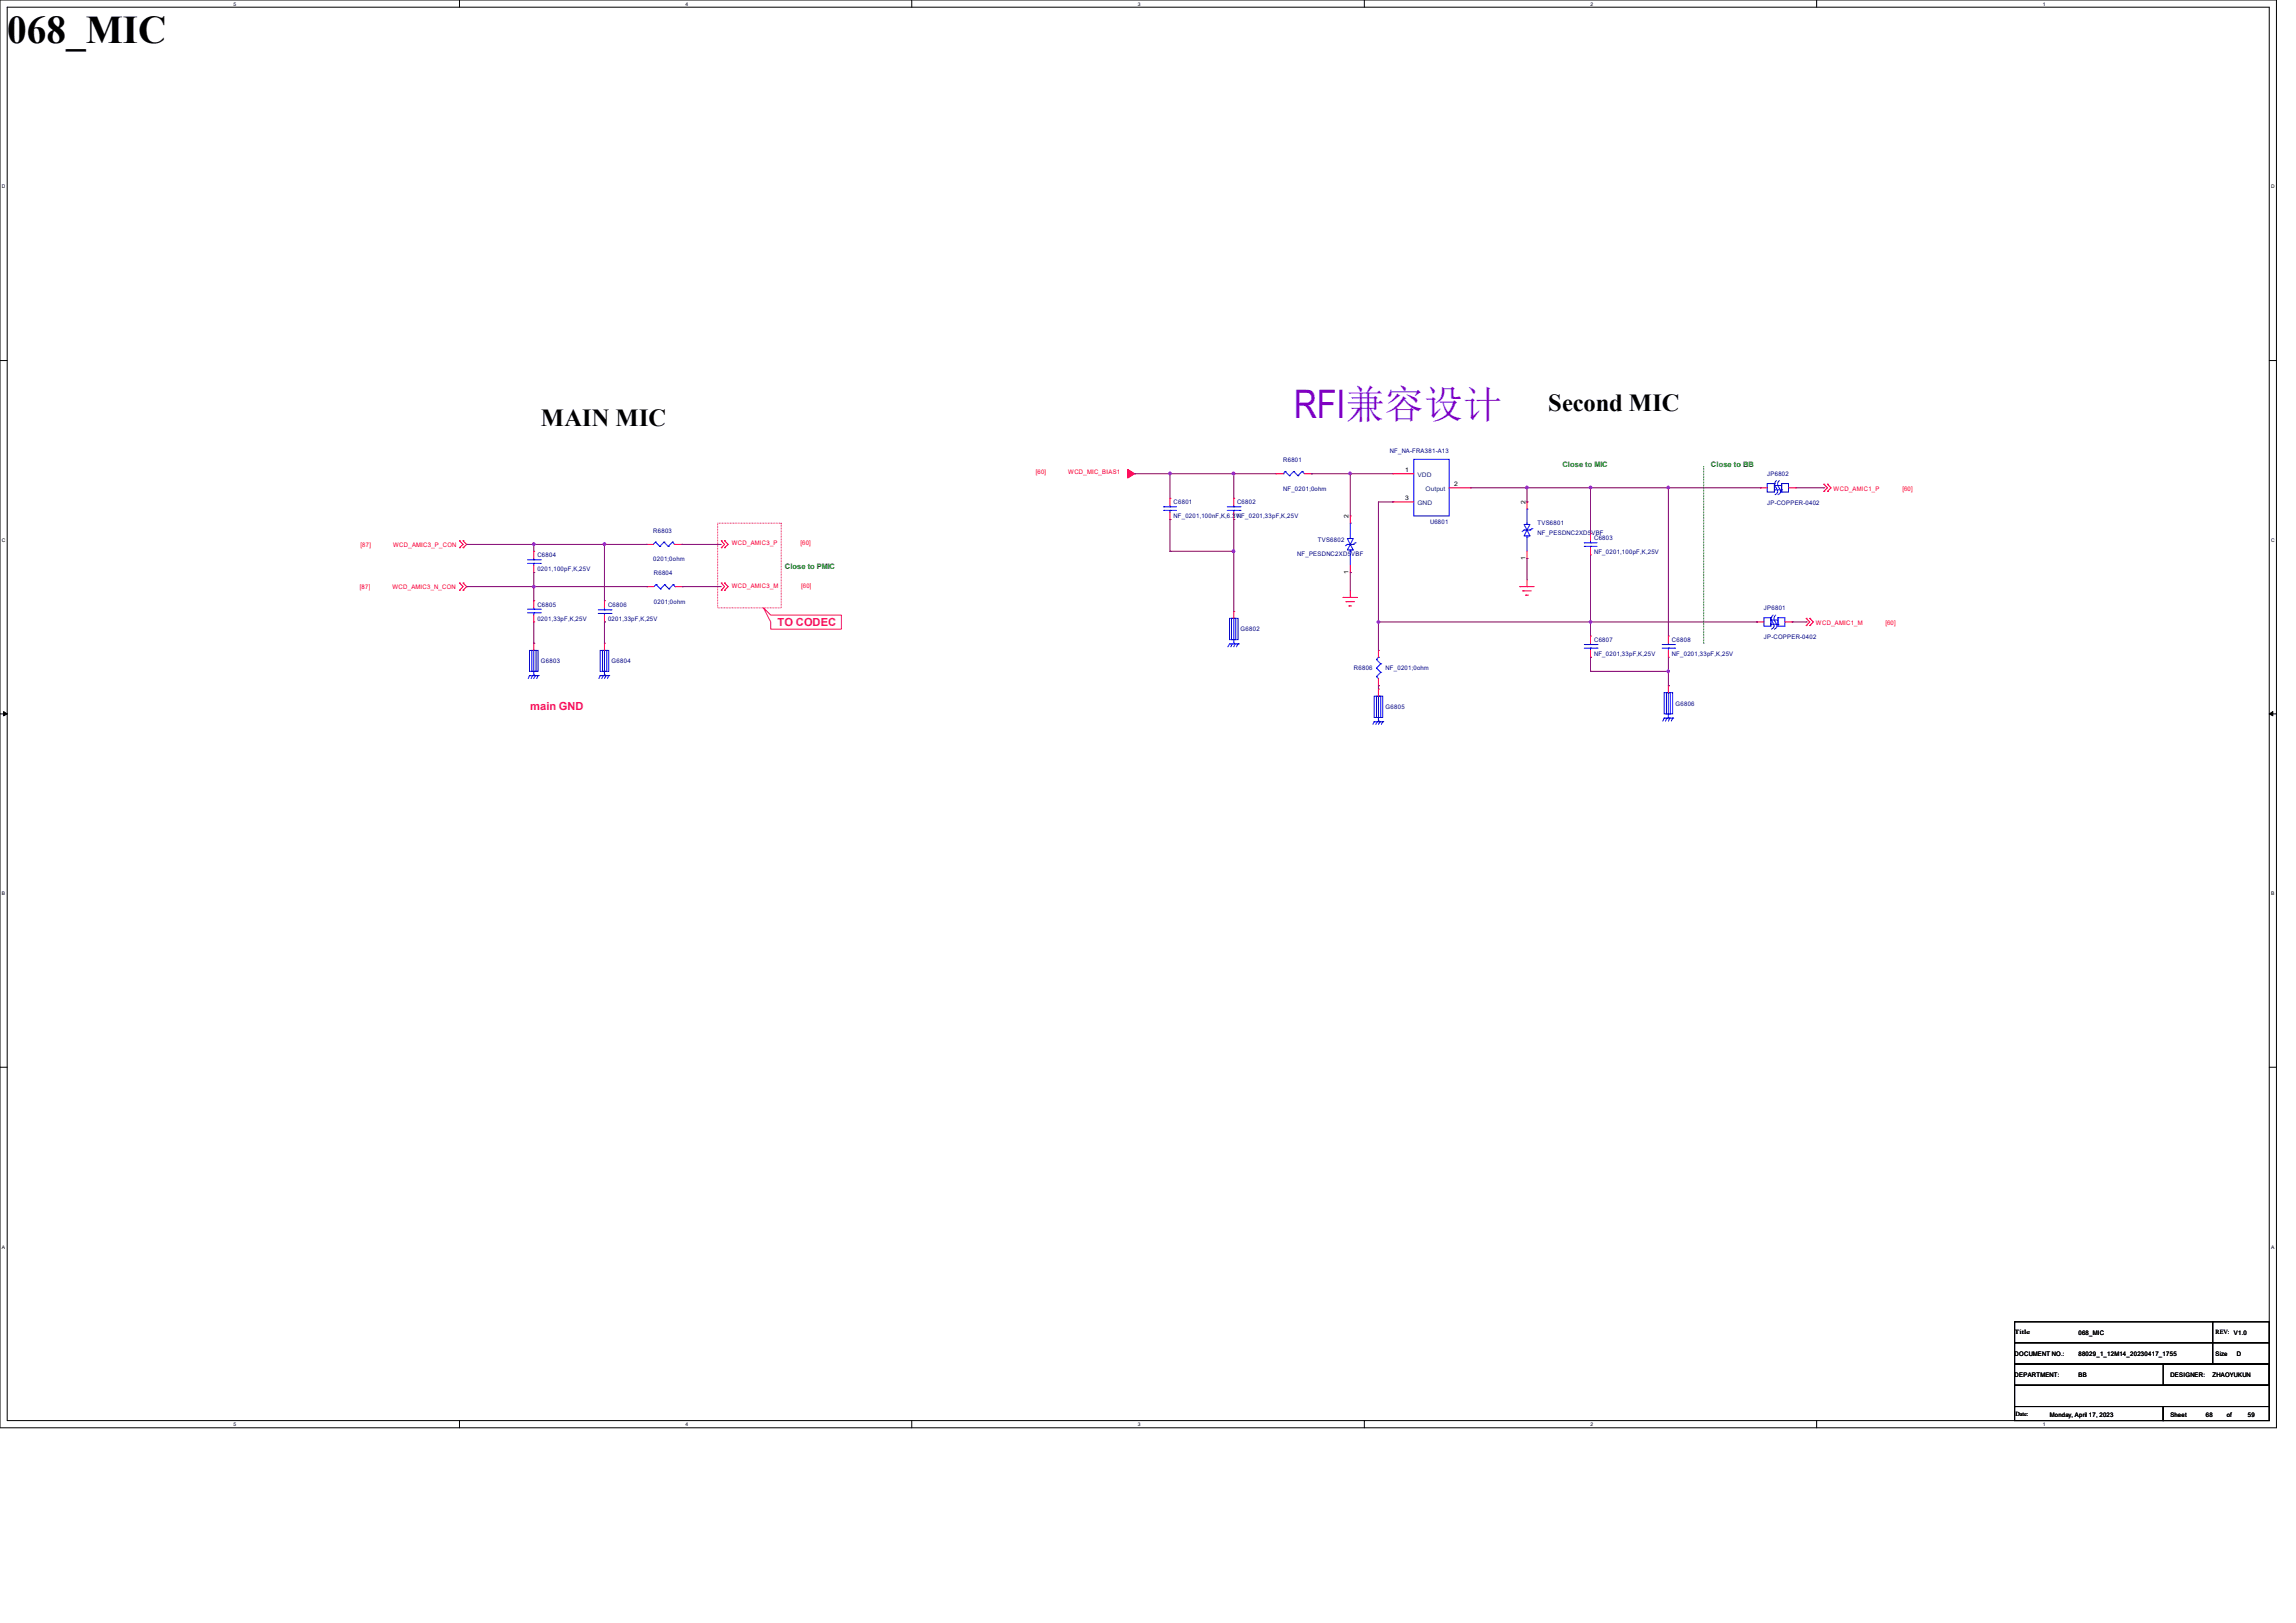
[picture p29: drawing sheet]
<svg xmlns="http://www.w3.org/2000/svg" width="297mm" height="210mm" viewBox="0 0 297 210" stroke-linecap="round" stroke-linejoin="round" font-family="sans-serif">
<defs><g id="words">
<text font-size="5.1" x=".9" y="5.5">068_MIC</text>
<text font-size="5.1" fill="#8000ff" x="167.3" y="54.1">RFI兼容设计</text>
<g font-size="3.2">
<text x="200.3" y="53.2">Second MIC</text>
<text x="70" y="55.1">MAIN MIC</text>
</g>
<g font-size="1.4" fill="#ff0080">
<text x="100.6" y="80.9">TO CODEC</text>
<text x="68.6" y="91.9">main GND</text>
</g>
<g font-size="1" fill="#008000">
<text x="202.1" y="60.4">Close to MIC</text>
<text x="221.3" y="60.4">Close to BB</text>
<text x="101.5" y="73.7">Close to PMIC</text>
</g>
<g font-size=".8" fill="#000080">
<text x="166" y="59.8">R6801</text>
<text x="179.8" y="58.6">NF_NA-FRA381-A13</text>
<text x="151.8" y="65.2">C6801</text>
<text x="160" y="65.2">C6802</text>
<text x="166" y="63.5">NF_0201;0ohm</text>
<text x="228.6" y="61.6">JP6802</text>
<text x="228.6" y="65.3">JP-COPPER-0402</text>
<text x="84.5" y="68.9">R6803</text>
<text x="151.8" y="67.1">NF_0201,100nF,K,6.3VNF_0201,33pF,K,25V</text>
<text x="167.8" y="71.9">NF_PESDNC2XD5VBF</text>
<text x="170.5" y="70.2">TVS6802</text>
<text x="185" y="67.8">U6801</text>
<text x="198.9" y="68">TVS6801</text>
<text x="198.9" y="69.2">NF_PESDNC2XD5VBF</text>
<text x="206.2" y="69.8">C6803</text>
<text x="206.2" y="71.6">NF_0201,100pF,K,25V</text>
<text x="69.5" y="72.1">C6804</text>
<text x="69.5" y="73.9">0201,100pF,K,25V</text>
<text x="84.5" y="72.6">0201;0ohm</text>
<text x="84.6" y="74.4">R6804</text>
<text x="69.5" y="78.5">C6805</text>
<text x="69.5" y="80.3">0201,33pF,K,25V</text>
<text x="78.7" y="78.5">C6806</text>
<text x="78.7" y="80.3">0201,33pF,K,25V</text>
<text x="84.6" y="78.1">0201;0ohm</text>
<text x="160.5" y="81.7">G6802</text>
<text x="206.2" y="83.1">C6807</text>
<text x="216.3" y="83.1">C6808</text>
<text x="228.2" y="79">JP6801</text>
<text x="228.2" y="82.7">JP-COPPER-0402</text>
<text x="70" y="85.8">G6803</text>
<text x="79.1" y="85.8">G6804</text>
<text x="175.1" y="86.7">R6806</text>
<text x="179.2" y="86.7">NF_0201;0ohm</text>
<text x="206.2" y="84.9">NF_0201,33pF,K,25V</text>
<text x="216.3" y="84.9">NF_0201,33pF,K,25V</text>
<text x="179.2" y="91.8">G6805</text>
<text x="216.7" y="91.3">G6806</text>
</g>
<g font-size=".8" fill="#f00">
<text x="134" y="61.4">[60]</text>
<text x="138.2" y="61.4">WCD_MIC_BIAS1</text>
<text x="237.2" y="63.5">WCD_AMIC1_P</text>
<text x="246.1" y="63.5">[60]</text>
<text x="46.7" y="70.8">[87]</text>
<text x="50.8" y="70.8">WCD_AMIC3_P_CON</text>
<text x="94.7" y="70.5">WCD_AMIC3_P</text>
<text x="103.5" y="70.5">[60]</text>
<text x="46.6" y="76.2">[87]</text>
<text x="50.8" y="76.2">WCD_AMIC3_N_CON</text>
<text x="94.7" y="76">WCD_AMIC3_M</text>
<text x="103.6" y="76">[60]</text>
<text x="234.9" y="80.9">WCD_AMIC1_M</text>
<text x="243.9" y="80.9">[60]</text>
</g>
<g font-size=".8">
<text x="181.8" y="61.1">1</text>
<text x="181.8" y="64.7">3</text>
<text x="188.1" y="62.9">2</text>
<text x="197.3" y="65.2" transform="rotate(-90 197.3 65.2)">2</text>
<text x="174.5" y="67.1" transform="rotate(-90 174.5 67.1)">2</text>
<text x="174.5" y="74.3" transform="rotate(-90 174.5 74.3)">1</text>
<text x="197.3" y="72.4" transform="rotate(-90 197.3 72.4)">1</text>
<text x="260.6" y="172.6">Title</text>
<text x="268.9" y="172.7">068_MIC</text>
<text x="286.6" y="172.6">REV:</text>
<text x="289" y="172.7">V1.0</text>
<text x="260.6" y="175.4">DOCUMENT NO.:</text>
<text x="260.6" y="178.2">DEPARTMENT:</text>
<text x="268.9" y="178.2">BB</text>
<text x="268.9" y="175.4">88029_1_12M14_20230417_1755</text>
<text x="280.8" y="178.2">DESIGNER:</text>
<text x="286.2" y="178.2">ZHAOYUKUN</text>
<text x="286.6" y="175.4">Size</text>
<text x="289.3" y="175.4">D</text>
<text x="260.7" y="183.2">Date:</text>
<text x="265.2" y="183.3">Monday, April 17, 2023</text>
<text x="280.8" y="183.3">Sheet</text>
<text x="285.3" y="183.3">68</text>
<text x="288" y="183.3">of</text>
<text x="290.8" y="183.3">59</text>
</g>
<g font-size=".8" fill="#004080">
<text x="183.3" y="61.7">VDD</text>
<text x="183.3" y="65.3">GND</text>
<text x="184.4" y="63.5">Output</text>
</g>
<g font-size=".6">
<text x="30.2" y=".7">5</text>
<text x="88.7" y=".7">4</text>
<text x="147.2" y=".7">3</text>
<text x="205.7" y=".7">2</text>
<text x="264.2" y=".7">1</text>
<text x=".3" y="24.4">D</text>
<text x="293.8" y="24.4">D</text>
<text x=".3" y="70.1">C</text>
<text x="293.8" y="70.1">C</text>
<text x=".3" y="115.8">B</text>
<text x="293.8" y="115.8">B</text>
<text x=".3" y="161.5">A</text>
<text x="293.8" y="161.5">A</text>
<text x="30.2" y="184.5">5</text>
<text x="88.7" y="184.5">4</text>
<text x="147.2" y="184.5">3</text>
<text x="205.7" y="184.5">2</text>
<text x="264.2" y="184.5">1</text>
</g>
</g></defs>
<g fill="none" stroke="#000" stroke-width=".13">
<path d="M0 0h294.5v184.7h-294.5zM.9 .9h292.6v182.9h-292.6zM59.4 0v.9M117.9 0v.9M176.5 0v.9M235 0v.9M0 46.7h.9M293.5 46.7h1M0 92.4h.9M.5 92.1l.4 .3-.4 .2zM293.5 92.4l.5-.3v.5zM293.5 92.4h1"/>
<path d="M0 138.1h.9M293.5 138.1h1M59.4 183.8v.9M117.9 183.8v.9M176.5 183.8v.9M235 183.8v.9"/>
</g>
<path d="M.5 92.1l.4 .3-.4 .2zM293.5 92.4l.5-.3v.5z" fill="#000"/>
<path d="M220.4 60.4v22.8M220.4 83.2h.1" fill="none" stroke="#008000" stroke-width=".13"/>
<path d="M92.8 67.7h8.2v11h-8.2zM98.8 78.7l.9 .9h9.1v1.8h-9.1v-.9z" fill="none" stroke="#ff0080" stroke-width=".13"/>
<g fill="none" stroke="#f00" stroke-width=".13">
<path d="M59.4 70h.1M59.4 70.9h.1M59.4 75.4h.1M59.4 76.4h.1M59.4 70l.5 .4-.5 .5M59.4 75.4l.5 .5-.5 .5M59.9 70.9h.1M59.9 70h.1M59.9 76.4h.1M59.9 75.4h.1M59.9 70l.5 .4-.5 .5M59.9 75.4l.5 .5-.5 .5"/>
<path d="M93.3 70.9h.1M93.3 70h.1M93.3 76.4h.1M93.3 75.4h.1M93.3 70l.4 .4-.4 .5M93.3 75.4l.4 .5-.4 .5M93.7 70.9h.1M93.7 70h.1M93.7 76.4h.1M93.7 75.4h.1M93.7 70l.5 .4-.5 .5M93.7 75.4l.5 .5-.5 .5"/>
<path d="M173.7 77.3h.1M173.7 77.3h1.9M174.1 77.9h.1M174.1 77.9h1.1M174.5 78.4h.1M174.5 78.4h.3M174.7 77.3h.1M174.7 76.4v.9M196.6 75.9h.1M196.6 75.9h1.9M197 76.5h.1M197 76.5h1.1"/>
<path d="M197.4 77h.1M197.4 77h.3M197.5 75.9h.1M197.5 75v.9M235.9 62.7h.1M235.9 63.6h.1M235.9 62.7l.5 .4-.5 .5M236.4 62.7h.1M236.4 63.6h.1M236.4 62.7l.5 .4-.5 .5M233.6 80h.1M233.6 80.9h.1"/>
<path d="M233.6 80l.5 .5-.5 .4M234.1 80h.1M234.1 80.9h.1M234.1 80l.5 .5-.5 .4"/>
</g>
<path d="M145.9 60.7l.9 .6-.9 .5z" fill-rule="evenodd" fill="#f00"/>
<g fill="none" stroke="#f00" stroke-width=".13">
<path d="M69 71.3h.1M69 74.1h.1M69 77.7h.1M69 71.3v1M69 73.2v.9M69 77.7v1M69 79.6v.9M78.2 77.7h.1M78.2 77.7v1M78.2 79.6v.9M83.6 70.4h.1M83.6 70.4h.9"/>
<path d="M83.7 75.9h.1M83.7 75.9h.9M87.2 70.4h1M87.3 75.9h1M88.2 70.4h.1M88.3 75.9h.1M145.9 60.7l.9 .6-.9 .5zM151.3 64.5h.1M151.3 67.2h.1M151.3 64.5v.9M151.3 66.3v.9M159.6 64.5h.1"/>
<path d="M159.6 67.2h.1M159.6 79.1h.1M159.6 64.5v.9M159.6 66.3v.9M159.6 79.1v.9M165.1 61.3h.1M165.1 61.3h.9M168.7 61.3h.9M169.6 61.3h.1M174.7 74.1h.1M174.7 66.8h.1M174.7 66.8v.9"/>
<path d="M174.7 73.2v.9M180.2 61.3h.1M180.2 64.9h.1M180.2 61.3h2.7M180.2 64.9h2.7M187.5 63.1h2.7M190.2 63.1h.1M197.5 72.3h.1M197.5 64.9h.1M197.5 64.9v1M197.5 71.3v1M205.7 71.8h.1"/>
<path d="M205.7 69h.1M205.7 69v1M205.7 70.9v.9M227.7 63.1h.1M227.7 63.1h.9M231.4 63.1h.9M232.3 63.1h.1M69 83.2h.1M69 80.5h.1M69 83.2v1M78.2 83.2h.1M78.2 80.5h.1"/>
<path d="M78.2 83.2v1M178.3 88.7h.1M178.3 84.2h.1M178.3 89.2h.1M178.3 84.2v.8M178.3 87.8v.9M178.3 89.2v.9M205.7 82.3h.1M205.7 85h.1M205.7 82.3v.9M205.7 84.2v.8M215.8 82.3h.1"/>
<path d="M215.8 85h.1M215.8 88.7h.1M215.8 82.3v.9M215.8 84.2v.8M215.8 88.7v.9M227.2 80.5h.1M227.2 80.5h1M230.9 80.5h.9M231.8 80.5h.1"/>
</g>
<path d="M260.6 171h25.6v2.7h-25.6zM260.6 173.7h25.6v2.8h-25.6zM260.6 179.2h32.9v2.8h-32.9zM260.6 176.5h32.9v2.7h-32.9zM279.8 176.5h13.7v2.7h-13.7zM286.2 171h7.3v2.7h-7.3zM286.2 173.7h7.3v2.8h-7.3zM260.6 182h19.2v1.8h-19.2zM279.8 182h13.7v1.8h-13.7z" fill="none" stroke="#000" stroke-width=".13"/>
<g fill="none" stroke="#00f" stroke-width=".13">
<path d="M182.9 59.4h4.6v7.4h-4.6zM68.2 72.9h1.7M68.2 72.4h1.7M68.2 79.3h1.7M68.2 78.8h1.7M69 72.4h.1M69 72.9h.1M69 78.8h.1M69 79.3h.1M69 72.3v.1M69 72.9v.3M69 78.7v.1"/>
<path d="M69 79.3v.3M69.9 72.9h.1M69.9 72.4h.1M69.9 79.3h.1M69.9 78.8h.1M77.4 78.9h1.6M77.4 79.4h1.6M78.2 79.4h.1M78.2 78.9h.1M78.2 78.7v.2M78.2 79.4v.2M79 78.9h.1"/>
<path d="M79 79.4h.1M84.8 70.1h.1M84.8 70.1l-.3 .3M84.8 70.1l.5 .6M84.9 75.6h.1M84.9 75.6l-.3 .3M84.9 75.6l.5 .6M85.3 70.7h.1M85.4 76.2h.1M85.9 70.1h.1M85.9 70.1l-.6 .6M85.9 70.1l.5 .6"/>
<path d="M86 75.6h.1M86 75.6l-.6 .6M86 75.6l.5 .6M86.4 70.7h.1M86.5 76.2h.1M87 70.1h.1M87 70.1l-.6 .6M87 70.1l.2 .3M87.1 75.6h.1M87.1 75.6l-.6 .6M87.1 75.6l.2 .3M87.2 70.4h.1"/>
<path d="M87.3 75.9h.1M150.5 66h.1M150.5 65.6h.1M150.5 66h1.7M150.5 65.6h1.7M151.3 65.6h.1M151.3 66h.1M151.3 65.4v.2M151.3 66v.3M158.7 66h1.7M158.7 65.6h1.7M159.6 65.6h.1"/>
<path d="M159.6 66h.1M159.6 65.4v.2M159.6 66v.3M160.4 66h.1M160.4 65.6h.1M166 61.3h.1M166.2 61h.1M166.2 61l.6 .6M166.2 61l-.2 .3M166.8 61.6h.1M167.3 61h.1M167.3 61l.6 .6"/>
<path d="M167.3 61l-.5 .6M167.9 61.6h.1M168.4 61h.1M168.4 61l.3 .3M168.4 61l-.5 .6M174.3 70.4h.1M174.3 69.7h.7l-.3 .7zM174.3 70.4l-.3 .2M174.3 70.4h.7M174.7 71.3h.1M174.7 67.7h.1M174.7 71.2h.1"/>
<path d="M174.7 69.7h.1M174.7 70.4l.3 .8h-.7zM174.7 67.7v2M174.7 71.2v2M175 70.4h.1M175.3 70.2h.1M175.3 70.2l-.3 .2M197.1 68.6h.1M197.1 67.9h.8l-.4 .7zM197.1 68.6l-.2 .2M197.1 68.6h.8M197.5 69.5h.1"/>
<path d="M197.5 65.9h.1M197.5 69.3h.1M197.5 67.9h.1M197.5 68.6l.4 .7h-.8zM197.5 65.9v2M197.5 69.3v2M197.9 68.6h.1M198.2 68.4h.1M198.2 68.4l-.3 .2M204.9 70.2h.1M204.9 70.7h.1M204.9 70.2h1.7"/>
<path d="M204.9 70.7h1.7M205.7 70.7h.1M205.7 70.2h.1M205.7 70v.2M205.7 70.7v.2M228.2 79.9h.9v1.1h-.9zM228.6 62.6h.9v1.1h-.9zM229.1 79.9h.1M229.1 79.9v.3M229.4 79.6a.73 .73 0 0 0 0 1.1l.1 .2-.1 .3-.2 .2M229.5 62.8h1v.6h-1zM229.5 63.4h.1"/>
<path d="M229.5 62.6h.1M229.5 62.6v.2M229.5 63.4v.3M229.7 79.6l-.2 .3v.4l.3 .6v.2l-.3 .3M229.8 62.2l-.2 .3v.4l.3 .6v.2l-.3 .3M230 79.9h.9v1.1h-.9zM230 79.9h.1M230 79.9v.3M230.2 62.2l-.3 .3 .1 .4 .3 .6v.2l-.3 .3M230.5 62.6h.9v1.1h-.9zM230.5 63.4h.1M230.5 62.6h.1"/>
<path d="M230.5 62.6v.2M230.5 63.4v.3M68.5 84.2h1.1v2.7h-1.1zM68.5 87.4h.1M68.5 87.4h1.1M68.5 87.4l-.2 .4M68.8 84.2h.5v2.7h-.5zM68.9 87.4h.1M68.9 87.4l-.2 .4M69 84.2h.1M69 87.3h.1M69 84.2v3.1"/>
<path d="M69.3 87.4h.1M69.3 87.4l-.3 .4M69.6 87.4h.1M69.6 87.4l-.2 .4M77.6 84.2h1.1v2.7h-1.1zM77.6 87.4h.1M77.6 87.4h1.1M77.6 87.4l-.1 .4M77.9 84.2h.6v2.7h-.6zM78 87.4h.1M78 87.4l-.1 .4M78.2 84.2h.1"/>
<path d="M78.2 87.3h.1M78.2 84.2v3.1M78.4 87.4h.1M78.4 87.4l-.2 .4M78.7 87.4h.1M78.7 87.4l-.1 .4M159 80h1.1v2.8h-1.1zM159 83.3h.1M159 83.3h1.1M159 83.3l-.2 .4M159.3 80h.6v2.8h-.6zM159.4 83.3h.1"/>
<path d="M159.4 83.3l-.2 .4M159.6 80h.1M159.6 83.2h.1M159.6 80v3.2M159.8 83.3h.1M159.8 83.3l-.2 .4M160.1 83.3h.1M160.1 83.3l-.2 .4M177.8 90.1h1.1v2.7h-1.1zM177.8 93.4h.1M177.8 93.4h1.1M177.8 93.4l-.2 .3"/>
<path d="M178.1 90.1h.5v2.7h-.5zM178.1 87.5h.1M178.1 86.4h.1M178.1 85.3h.1M178.1 87.5l.2 .3M178.1 86.4l.5 .6M178.1 85.3l.5 .6M178.1 93.4h.1M178.1 93.4l-.1 .3M178.3 85h.1M178.3 90.1h.1M178.3 93.3h.1"/>
<path d="M178.3 85l-.2 .3M178.3 90.1v3.2M178.5 93.4h.1M178.5 93.4l-.2 .3M178.6 87h.1M178.6 85.9h.1M178.6 87l-.5 .5M178.6 85.9l-.5 .5M178.9 93.4h.1M178.9 93.4l-.2 .3M204.9 83.9h1.7M204.9 83.4h1.7"/>
<path d="M205.7 83.4h.1M205.7 83.9h.1M205.7 83.2v.2M205.7 83.9v.3M206.6 83.9h.1M206.6 83.4h.1M215 83.9h1.6M215 83.4h1.6M215.3 89.6h1.1v2.8h-1.1zM215.3 92.9h.1M215.3 92.9h1.1M215.3 92.9l-.2 .4"/>
<path d="M215.6 89.6h.5v2.8h-.5zM215.6 92.9h.1M215.6 92.9l-.2 .4M215.8 83.4h.1M215.8 83.9h.1M215.8 89.6h.1M215.8 92.8h.1M215.8 83.2v.2M215.8 83.9v.3M215.8 89.6v3.2M216 92.9h.1M216 92.9l-.2 .4"/>
<path d="M216.4 92.9h.1M216.4 92.9l-.2 .4M216.6 83.9h.1M216.6 83.4h.1M229.1 80.2h.9v.6h-.9zM229.1 80.8h.1M229.1 80.8v.2M230 80.8h.1M230 80.8v.2"/>
</g>
<path d="M60.4 70.4h.1M60.4 70.4h17.8M69 70.4h.1M69 70.4v.9M205.7 63.1h.1M205.7 63.1h10.1M205.7 71.8v8.7M205.7 80.5h.1M215.8 86.9h.1M215.8 85v1.9" fill="none" stroke="#800040" stroke-width=".13"/>
<circle cx="78.2" cy="70.4" r=".17" fill="#f0f"/>
<circle cx="78.2" cy="70.4" r=".17" fill="none" stroke="#f0f" stroke-width=".13"/>
<circle cx="69" cy="70.4" r=".17" fill="#f0f"/>
<circle cx="69" cy="70.4" r=".17" fill="none" stroke="#f0f" stroke-width=".13"/>
<path d="M60.4 75.9h.1M60.4 75.9h23.3M69 74.1h.1M69 74.1v1.8M78.2 70.4h.1M78.2 70.4v7.3M83.7 75.9h.1M69 83.2h.1M69 80.5v2.7M78.2 80.5h.1M78.2 80.5v2.7" fill="none" stroke="#800040" stroke-width=".13"/>
<circle cx="69" cy="75.9" r=".17" fill="#f0f"/>
<circle cx="69" cy="75.9" r=".17" fill="none" stroke="#f0f" stroke-width=".13"/>
<g fill="none" stroke="#800040" stroke-width=".13">
<path d="M69 75.9h.1M69 75.9v1.8M151.3 61.3h.1M151.3 61.3v3.2M151.3 61.3h8.3M159.6 71.3h.1M159.6 61.3h.1M159.6 61.3v3.2M159.6 71.3v7.8M178.3 64.9v19.3M205.7 63.1h.1M205.7 63.1v5.9"/>
<path d="M215.8 63.1h.1M215.8 63.1v19.2M178.3 80.5h.1M178.3 88.7h.1M178.3 88.7v.5M205.7 80.5h.1M205.7 80.5v1.8"/>
</g>
<circle cx="159.6" cy="61.3" r=".17" fill="#f0f"/>
<circle cx="159.6" cy="61.3" r=".17" fill="none" stroke="#f0f" stroke-width=".13"/>
<path d="M146.8 61.3h.1M146.8 61.3h4.5" fill="none" stroke="#800040" stroke-width=".13"/>
<circle cx="151.3" cy="61.3" r=".17" fill="#f0f"/>
<circle cx="151.3" cy="61.3" r=".17" fill="none" stroke="#f0f" stroke-width=".13"/>
<path d="M159.6 67.2h.1M159.6 67.2v4.1" fill="none" stroke="#800040" stroke-width=".13"/>
<circle cx="159.6" cy="71.3" r=".17" fill="#f0f"/>
<circle cx="159.6" cy="71.3" r=".17" fill="none" stroke="#f0f" stroke-width=".13"/>
<g fill="none" stroke="#800040" stroke-width=".13">
<path d="M78.2 70.4h5.4M83.6 70.4h.1M88.2 70.4h.1M88.2 70.4h5.1M88.3 75.9h.1M88.3 75.9h5M151.3 71.3h.1M151.3 67.2h.1M151.3 71.3h8.3M151.3 67.2v4.1M159.6 61.3h.1M159.6 61.3h5.5"/>
<path d="M169.6 61.3h.1M169.6 61.3h5.1M178.3 80.5h27.4M205.7 80.5h.1"/>
</g>
<circle cx="178.3" cy="80.5" r=".17" fill="#f0f"/>
<circle cx="178.3" cy="80.5" r=".17" fill="none" stroke="#f0f" stroke-width=".13"/>
<path d="M205.7 80.5h21.5M227.2 80.5h.1M231.8 80.5h1.8M233.6 80.5h.1" fill="none" stroke="#800040" stroke-width=".13"/>
<circle cx="205.7" cy="80.5" r=".17" fill="#f0f"/>
<circle cx="205.7" cy="80.5" r=".17" fill="none" stroke="#f0f" stroke-width=".13"/>
<path d="M215.8 63.1h11.9M227.7 63.1h.1" fill="none" stroke="#800040" stroke-width=".13"/>
<circle cx="215.8" cy="63.1" r=".16" fill="#f0f"/>
<circle cx="215.8" cy="63.1" r=".16" fill="none" stroke="#f0f" stroke-width=".13"/>
<path d="M197.5 72.3h.1M197.5 63.1h.1M197.5 72.3v2.7M197.5 63.1h8.2" fill="none" stroke="#800040" stroke-width=".13"/>
<circle cx="205.7" cy="63.1" r=".17" fill="#f0f"/>
<circle cx="205.7" cy="63.1" r=".17" fill="none" stroke="#f0f" stroke-width=".13"/>
<circle cx="197.5" cy="63.1" r=".16" fill="#f0f"/>
<circle cx="197.5" cy="63.1" r=".16" fill="none" stroke="#f0f" stroke-width=".13"/>
<path d="M174.7 61.3h.1M174.7 61.3v5.5" fill="none" stroke="#800040" stroke-width=".13"/>
<circle cx="174.6" cy="61.2" r=".16" fill="#f0f"/>
<circle cx="174.6" cy="61.2" r=".16" fill="none" stroke="#f0f" stroke-width=".13"/>
<path d="M174.7 74.1h.1M174.7 61.3h.1M174.7 74.1v2.3M174.7 61.3h5.5M205.7 86.9h.1M205.7 85h.1M205.7 86.9h10.1v1.8M205.7 85v1.9M215.8 88.7h.1" fill="none" stroke="#800040" stroke-width=".13"/>
<circle cx="215.8" cy="86.9" r=".16" fill="#f0f"/>
<circle cx="215.8" cy="86.9" r=".16" fill="none" stroke="#f0f" stroke-width=".13"/>
<path d="M178.3 64.9h1.9M180.2 64.9h.1M190.2 63.1h7.3M197.5 63.1h.1M197.5 64.9h.1M197.5 63.1v1.8M232.3 63.1h3.6M235.9 63.1h.1" fill="none" stroke="#800040" stroke-width=".13"/>
<circle cx="78.2" cy="70.4" r=".17" fill="#f0f"/>
<circle cx="78.2" cy="70.4" r=".17" fill="none" stroke="#f0f" stroke-width=".13"/>
<circle cx="69" cy="70.4" r=".17" fill="#f0f"/>
<circle cx="69" cy="70.4" r=".17" fill="none" stroke="#f0f" stroke-width=".13"/>
<circle cx="69" cy="75.9" r=".17" fill="#f0f"/>
<circle cx="69" cy="75.9" r=".17" fill="none" stroke="#f0f" stroke-width=".13"/>
<circle cx="159.6" cy="61.3" r=".17" fill="#f0f"/>
<circle cx="159.6" cy="61.3" r=".17" fill="none" stroke="#f0f" stroke-width=".13"/>
<circle cx="151.3" cy="61.3" r=".17" fill="#f0f"/>
<circle cx="151.3" cy="61.3" r=".17" fill="none" stroke="#f0f" stroke-width=".13"/>
<circle cx="159.6" cy="71.3" r=".17" fill="#f0f"/>
<circle cx="159.6" cy="71.3" r=".17" fill="none" stroke="#f0f" stroke-width=".13"/>
<circle cx="178.3" cy="80.5" r=".17" fill="#f0f"/>
<circle cx="178.3" cy="80.5" r=".17" fill="none" stroke="#f0f" stroke-width=".13"/>
<circle cx="205.7" cy="80.5" r=".17" fill="#f0f"/>
<circle cx="205.7" cy="80.5" r=".17" fill="none" stroke="#f0f" stroke-width=".13"/>
<circle cx="215.8" cy="63.1" r=".16" fill="#f0f"/>
<circle cx="215.8" cy="63.1" r=".16" fill="none" stroke="#f0f" stroke-width=".13"/>
<circle cx="205.7" cy="63.1" r=".17" fill="#f0f"/>
<circle cx="205.7" cy="63.1" r=".17" fill="none" stroke="#f0f" stroke-width=".13"/>
<circle cx="197.5" cy="63.1" r=".16" fill="#f0f"/>
<circle cx="197.5" cy="63.1" r=".16" fill="none" stroke="#f0f" stroke-width=".13"/>
<circle cx="174.6" cy="61.2" r=".16" fill="#f0f"/>
<circle cx="174.6" cy="61.2" r=".16" fill="none" stroke="#f0f" stroke-width=".13"/>
<circle cx="215.8" cy="86.9" r=".16" fill="#f0f"/>
<circle cx="215.8" cy="86.9" r=".16" fill="none" stroke="#f0f" stroke-width=".13"/>
<use href="#words"/>
</svg>
